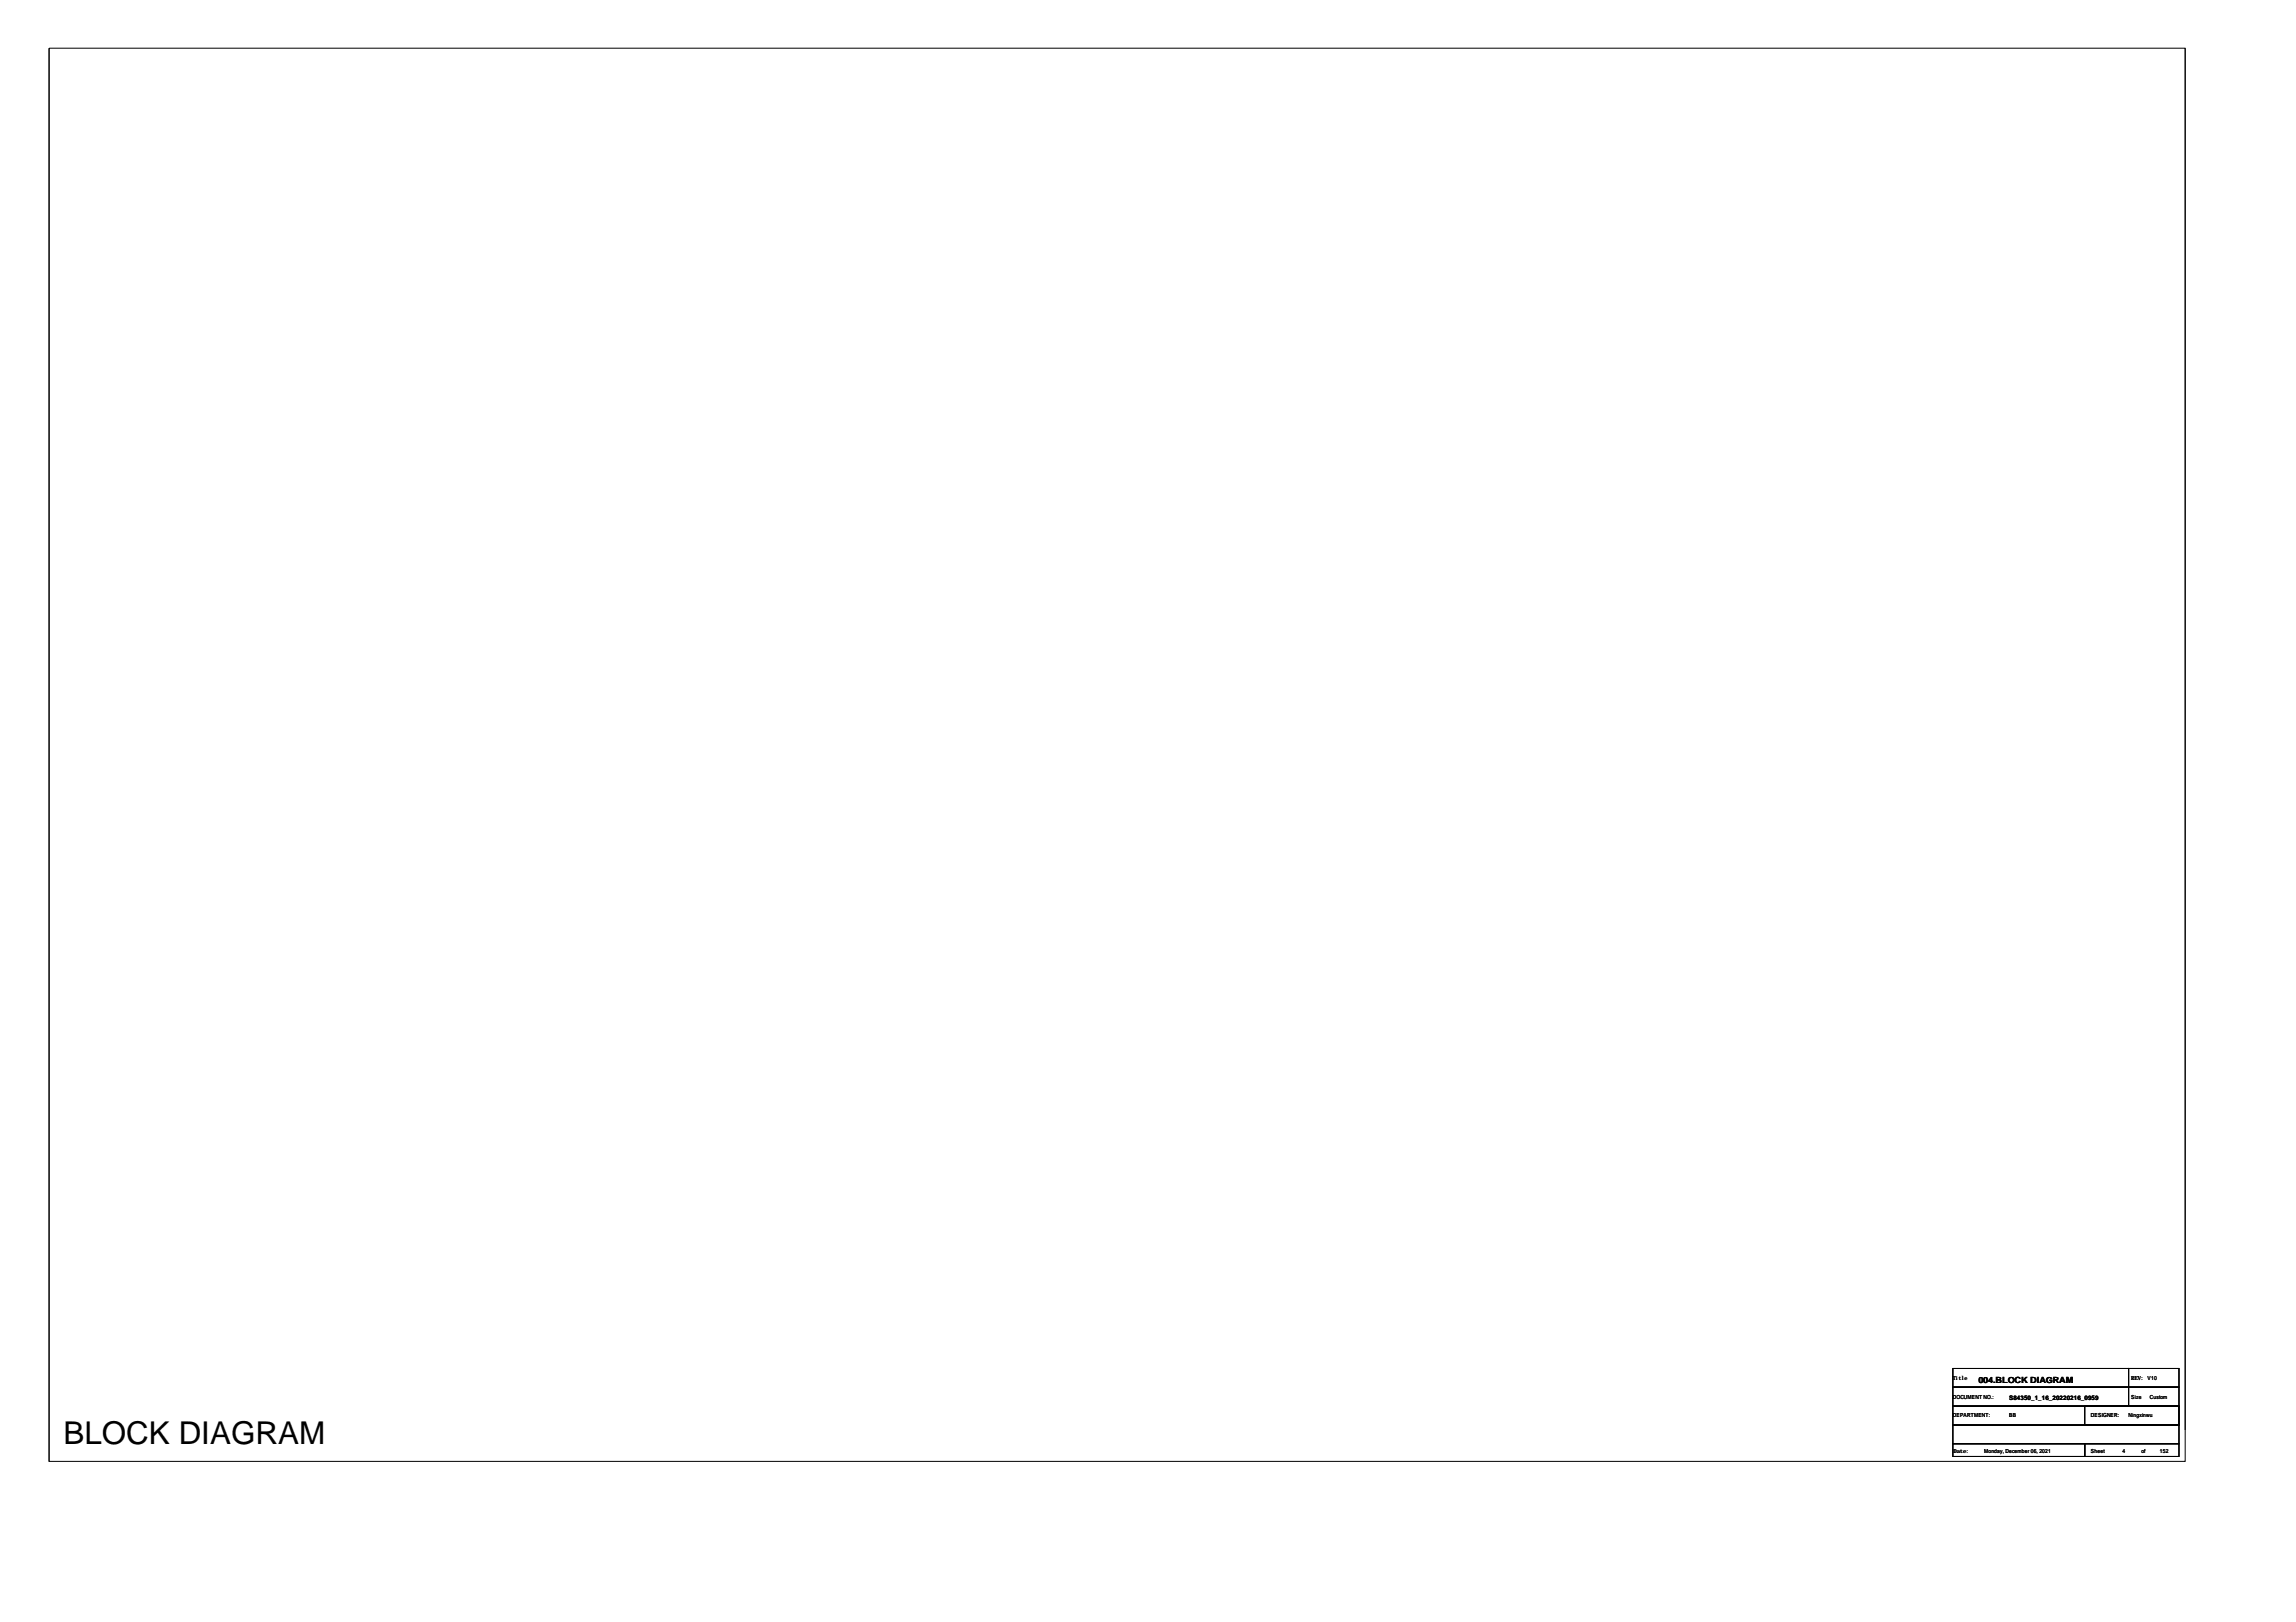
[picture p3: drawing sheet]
<svg xmlns="http://www.w3.org/2000/svg" width="297mm" height="210mm" viewBox="0 0 297 210" stroke-linecap="round" stroke-linejoin="round" font-family="sans-serif">
<defs><g id="words">
<text font-size="4.1" x="8.2" y="186.9">BLOCK DIAGRAM</text>
<text font-size="1.1" x="255.9" y="178.9">004.BLOCK DIAGRAM</text>
<text font-size=".8" x="259.9" y="181.1">S84350_1_16_20220216_0959</text>
<g font-size=".7">
<text x="252.6" y="178.6">Title</text>
<text x="275.7" y="178.6">REV: V10</text>
<text x="252.6" y="181">DOCUMENT NO.:</text>
<text x="252.6" y="183.4">DEPARTMENT:</text>
<text x="259.9" y="183.4">BB</text>
<text x="270.5" y="183.4">DESIGNER:</text>
<text x="275.4" y="183.4">Ningxinwu</text>
<text x="275.7" y="181">Size</text>
<text x="278.1" y="181">Custom</text>
<text x="252.7" y="188">Date:</text>
<text x="256.7" y="188">Monday, December 06, 2021</text>
<text x="270.5" y="188">Sheet</text>
<text x="274.6" y="188">4</text>
<text x="277" y="188">of</text>
<text x="279.4" y="188">152</text>
</g>
</g></defs>
<path d="M6.3 6.2h276.4v182.9h-276.4zM6.3 6.2v182.9M282.7 6.2v178.9M252.6 177.1h22.8v2.4h-22.8zM252.6 179.5h22.8v2.5h-22.8zM275.4 177.1h6.5v2.4h-6.5zM275.4 179.5h6.5v2.5h-6.5zM252.6 186.8h17.1v1.7h-17.1zM252.6 184.4h29.3v2.4h-29.3zM252.6 182h29.3v2.4h-29.3zM269.7 186.8h12.2v1.7h-12.2zM269.7 182h12.2v2.4h-12.2z" fill="none" stroke="#000" stroke-width=".13"/>
<use href="#words"/>
</svg>
